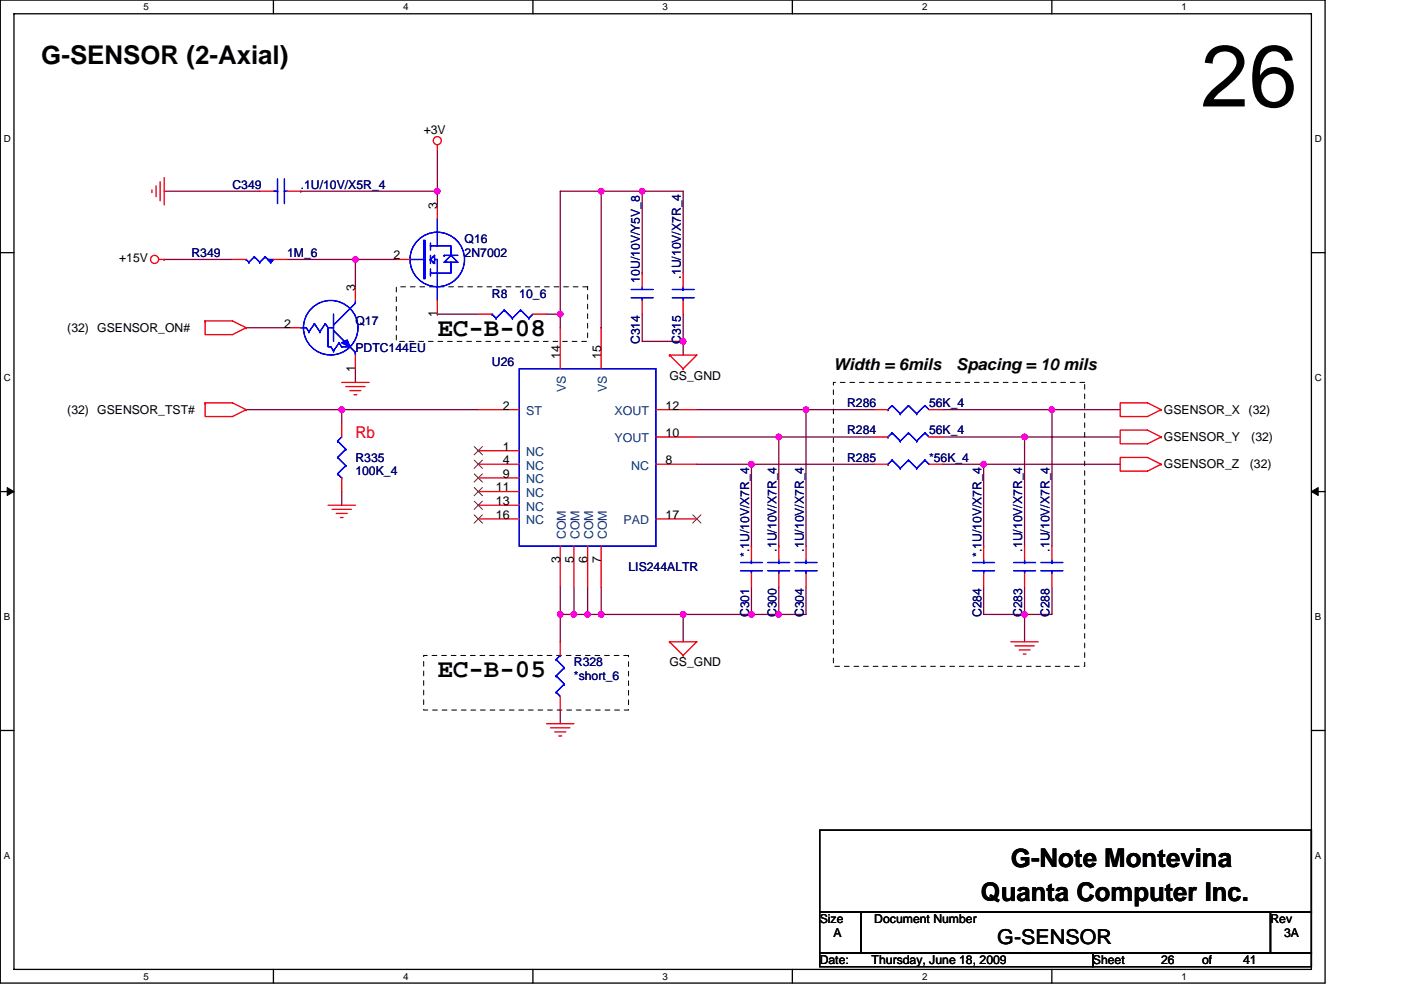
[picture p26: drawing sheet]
<svg xmlns="http://www.w3.org/2000/svg" width="297mm" height="210mm" viewBox="0 0 297 210" stroke-linecap="round" stroke-linejoin="round" font-family="sans-serif">
<defs><g id="words">
<text font-size="18.5" x="254.6" y="22.6">26</text>
<g font-size="5.5">
<text x="8.8" y="13.7">G-SENSOR (2-Axial)</text>
<text x="92.7" y="71.2">EC-B-08</text>
<text x="92.7" y="143.6">EC-B-05</text>
<text x="214.3" y="183.9">G-Note Montevina</text>
<text x="208" y="191.2">Quanta Computer Inc.</text>
</g>
<text font-size="4.3" x="211.5" y="200.2">G-SENSOR</text>
<g font-size="3.5">
<text x="176.7" y="78.5">Width = 6mils</text>
<text x="202.8" y="78.5">Spacing = 10 mils</text>
</g>
<text font-size="3.5" fill="#f00" x="75.3" y="92.9">Rb</text>
<g font-size="2.6">
<text x="89.8" y="28.4">+3V</text>
<text x="92.7" y="44.3" transform="rotate(-90 92.7 44.3)">3</text>
<text x="25.2" y="55.6">+15V</text>
<text x="83.4" y="55">2</text>
<text x="75.3" y="61.7" transform="rotate(-90 75.3 61.7)">3</text>
<text x="14.3" y="70.4">(32) GSENSOR_ON#</text>
<text x="60.3" y="69.5">2</text>
<text x="92.7" y="67.2" transform="rotate(-90 92.7 67.2)">1</text>
<text x="118.8" y="76.2" transform="rotate(-90 118.8 76.2)">14</text>
<text x="127.4" y="76.2" transform="rotate(-90 127.4 76.2)">15</text>
<text x="75.3" y="78.8" transform="rotate(-90 75.3 78.8)">1</text>
<text x="141.9" y="80.5">GS_GND</text>
<text x="14.3" y="87.8">(32) GSENSOR_TST#</text>
<text x="106.6" y="86.9">2</text>
<text x="141.1" y="86.9">12</text>
<text x="246.8" y="87.8">GSENSOR_X</text>
<text x="264.7" y="87.8">(32)</text>
<text x="106.6" y="95.6">1</text>
<text x="141.1" y="92.7">10</text>
<text x="246.8" y="93.6">GSENSOR_Y</text>
<text x="265.3" y="93.6">(32)</text>
<text x="106.6" y="98.4">4</text>
<text x="106.6" y="101.3">9</text>
<text x="141.1" y="98.4">8</text>
<text x="246.8" y="99.4">GSENSOR_Z</text>
<text x="265" y="99.4">(32)</text>
<text x="105.2" y="104.2">11</text>
<text x="105.2" y="107.1">13</text>
<text x="105.2" y="110">16</text>
<text x="141.1" y="110">17</text>
<text x="118.8" y="119.3" transform="rotate(-90 118.8 119.3)">3</text>
<text x="121.7" y="119.3" transform="rotate(-90 121.7 119.3)">5</text>
<text x="124.6" y="119.3" transform="rotate(-90 124.6 119.3)">6</text>
<text x="127.4" y="119.3" transform="rotate(-90 127.4 119.3)">7</text>
<text x="141.9" y="141.4">GS_GND</text>
<text x="173.8" y="195.8">Size</text>
<text x="185.4" y="195.8">Document Number</text>
<text x="269.4" y="195.8">Rev</text>
<text x="176.7" y="198.7">A</text>
<text x="272.2" y="198.7">3A</text>
<text x="173.8" y="204.5">Date:</text>
<text x="184.8" y="204.5">Thursday, June 18, 2009</text>
<text x="231.7" y="204.5">Sheet</text>
<text x="246.2" y="204.5">26</text>
<text x="254.9" y="204.5">of</text>
<text x="263.6" y="204.5">41</text>
</g>
<g font-size="2.6" fill="#000080">
<text x="49.3" y="40">C349</text>
<text x="63.8" y="40">.1U/10V/X5R_4</text>
<text x="98.5" y="51.6">Q16</text>
<text x="40.6" y="54.5">R349</text>
<text x="60.9" y="54.5">1M_6</text>
<text x="98.5" y="54.5">2N7002</text>
<text x="135.7" y="60" transform="rotate(-90 135.7 60)">10U/10V/Y5V_8</text>
<text x="144.4" y="59.1" transform="rotate(-90 144.4 59.1)">.1U/10V/X7R_4</text>
<text x="104.3" y="63.2">R8</text>
<text x="110.1" y="63.2">10_6</text>
<text x="75.3" y="69">Q17</text>
<text x="75.3" y="74.7">PDTC144EU</text>
<text x="104.3" y="77.6">U26</text>
<text x="135.7" y="73" transform="rotate(-90 135.7 73)">C314</text>
<text x="144.4" y="73" transform="rotate(-90 144.4 73)">C315</text>
<text x="179.6" y="86.3">R286</text>
<text x="197" y="86.3">56K_4</text>
<text x="179.6" y="92.1">R284</text>
<text x="197" y="92.1">56K_4</text>
<text x="75.3" y="97.9">R335</text>
<text x="75.3" y="100.8">100K_4</text>
<text x="179.6" y="97.9">R285</text>
<text x="197" y="97.9">*56K_4</text>
<text x="158.8" y="118.2" transform="rotate(-90 158.8 118.2)">*.1U/10V/X7R_4</text>
<text x="164.6" y="117" transform="rotate(-90 164.6 117)">.1U/10V/X7R_4</text>
<text x="170.4" y="117" transform="rotate(-90 170.4 117)">.1U/10V/X7R_4</text>
<text x="208.1" y="118.2" transform="rotate(-90 208.1 118.2)">*.1U/10V/X7R_4</text>
<text x="216.7" y="117" transform="rotate(-90 216.7 117)">.1U/10V/X7R_4</text>
<text x="222.5" y="117" transform="rotate(-90 222.5 117)">.1U/10V/X7R_4</text>
<text x="133.3" y="121.1">LIS244ALTR</text>
<text x="158.8" y="130.9" transform="rotate(-90 158.8 130.9)">C301</text>
<text x="164.6" y="130.9" transform="rotate(-90 164.6 130.9)">C300</text>
<text x="170.4" y="130.9" transform="rotate(-90 170.4 130.9)">C304</text>
<text x="208.1" y="130.9" transform="rotate(-90 208.1 130.9)">C284</text>
<text x="216.7" y="130.9" transform="rotate(-90 216.7 130.9)">C283</text>
<text x="222.5" y="130.9" transform="rotate(-90 222.5 130.9)">C288</text>
<text x="121.7" y="141.4">R328</text>
<text x="121.7" y="144.2">*short_6</text>
</g>
<g font-size="2.6" fill="#004080">
<text x="120" y="83.2" transform="rotate(-90 120 83.2)">VS</text>
<text x="128.7" y="83.2" transform="rotate(-90 128.7 83.2)">VS</text>
<text x="111.5" y="88.1">ST</text>
<text x="130.3" y="88.1">XOUT</text>
<text x="130.3" y="93.9">YOUT</text>
<text x="111.5" y="96.8">NC</text>
<text x="111.5" y="99.6">NC</text>
<text x="133.8" y="99.6">NC</text>
<text x="111.5" y="102.5">NC</text>
<text x="111.5" y="105.4">NC</text>
<text x="111.5" y="108.3">NC</text>
<text x="111.5" y="111.2">NC</text>
<text x="132.2" y="111.2">PAD</text>
<text x="120" y="114.4" transform="rotate(-90 120 114.4)">COM</text>
<text x="122.9" y="114.4" transform="rotate(-90 122.9 114.4)">COM</text>
<text x="125.8" y="114.4" transform="rotate(-90 125.8 114.4)">COM</text>
<text x="128.7" y="114.4" transform="rotate(-90 128.7 114.4)">COM</text>
</g>
<g font-size="2.1">
<text x="30.5" y="2.2">5</text>
<text x="85.5" y="2.2">4</text>
<text x="140.5" y="2.2">3</text>
<text x="195.5" y="2.2">2</text>
<text x="250.5" y="2.2">1</text>
<text x=".8" y="30.1">D</text>
<text x="278.8" y="30.1">D</text>
<text x=".8" y="80.8">C</text>
<text x="278.8" y="80.8">C</text>
<text x=".8" y="131.4">B</text>
<text x="278.8" y="131.4">B</text>
<text x=".8" y="182.1">A</text>
<text x="278.8" y="182.1">A</text>
<text x="30.5" y="207.8">5</text>
<text x="85.5" y="207.8">4</text>
<text x="140.5" y="207.8">3</text>
<text x="195.5" y="207.8">2</text>
<text x="250.5" y="207.8">1</text>
</g>
</g></defs>
<path d="M.1 0h280.8v208.5h-280.8zM3 2.9h275v202.7h-275z" fill="none" stroke="#000" stroke-width=".28"/>
<g fill="#fff">
<path d="M30.5 .3h1.1v2.3h-1.1z"/>
<path d="M30.5 205.9h1.1v2.3h-1.1z"/>
</g>
<path d="M58 0v2.9M58 205.6v2.9" fill="none" stroke="#000" stroke-width=".28"/>
<g fill="#fff">
<path d="M85.5 .3h1.1v2.3h-1.1z"/>
<path d="M85.5 205.9h1.1v2.3h-1.1z"/>
</g>
<path d="M113 0v2.9M113 205.6v2.9" fill="none" stroke="#000" stroke-width=".28"/>
<g fill="#fff">
<path d="M140.5 .3h1.1v2.3h-1.1z"/>
<path d="M140.5 205.9h1.1v2.3h-1.1z"/>
</g>
<path d="M168 0v2.9M168 205.6v2.9" fill="none" stroke="#000" stroke-width=".28"/>
<g fill="#fff">
<path d="M195.5 .3h1.2v2.3h-1.2z"/>
<path d="M195.5 205.9h1.2v2.3h-1.2z"/>
</g>
<path d="M223 0v2.9M223 205.6v2.9" fill="none" stroke="#000" stroke-width=".28"/>
<g fill="#fff">
<path d="M250.5 .3h1.2v2.3h-1.2z"/>
<path d="M250.5 205.9h1.2v2.3h-1.2z"/>
<path d="M.8 28.3h1.5v2.3h-1.5z"/>
<path d="M278.8 28.3h1.5v2.3h-1.5z"/>
<path d="M.8 78.9h1.5v2.3h-1.5z"/>
<path d="M278.8 78.9h1.5v2.3h-1.5z"/>
</g>
<path d="M.1 53.6h2.9M278 53.6h2.9" fill="none" stroke="#000" stroke-width=".28"/>
<g fill="#fff">
<path d="M.8 129.6h1.4v2.3h-1.4z"/>
<path d="M278.8 129.6h1.4v2.3h-1.4z"/>
</g>
<path d="M.1 104.3h2.9M278 104.3h2.9" fill="none" stroke="#000" stroke-width=".28"/>
<path d="M1.5 103.4l1.5 .9-1.5 .8zM278 104.3l1.5-.9v1.7z" fill="#000" stroke="#000" stroke-width=".21"/>
<g fill="#fff">
<path d="M.8 180.3h1.4v2.3h-1.4z"/>
<path d="M278.8 180.3h1.4v2.3h-1.4z"/>
</g>
<path d="M.1 154.9h2.9M278 154.9h2.9M173.8 176.1h104.2v17.3h-104.2zM173.8 193.4h8.7v8.7h-8.7zM182.5 193.4h86.9v8.7h-86.9zM269.4 193.4h8.6v8.7h-8.6zM173.8 202.1h57.9v2.9h-57.9zM231.7 202.1h46.3v2.9h-46.3z" fill="none" stroke="#000" stroke-width=".28"/>
<g fill="none" stroke="#800040" stroke-width=".28">
<path d="M92.7 31.9v8.7M34.8 55h14.5M34.8 40.6h20.3M60.9 55h14.5M63.8 40.6h.1M63.8 40.6h28.9M75.4 55v5.8M75.4 55h.1M75.4 55h8.6M92.7 40.6v2.9M127.5 40.6h-8.7v26M127.5 40.6h8.7"/>
<path d="M127.5 40.6v28.9M136.2 40.6h8.6v17.3M136.2 57.9h.1M136.2 40.6v17.3M52.2 69.5h8.7M75.4 78.2v2.9M92.7 66.6h.1M92.7 66.6h8.7M115.9 66.6h2.9M118.8 66.6h.1M118.8 66.6v2.9M127.5 69.5h.1"/>
<path d="M136.2 66.6v5.8h8.6M144.8 72.4h.1M144.8 72.4v2.9M144.8 66.6v5.8M52.2 86.9h20.3M72.5 86.9v2.9M72.5 86.9h.1M72.5 86.9h28.9M147.7 92.7h17.4M147.7 98.5h11.6M147.7 86.9h23.2M159.3 98.5h26.1"/>
<path d="M159.3 98.5v17.3M165.1 92.7h20.3M165.1 92.7v23.1M170.9 86.9v28.9M170.9 86.9h.1M170.9 86.9h14.5M199.9 98.5h8.7M199.9 86.9h23.1M199.9 92.7h17.3M208.6 98.5h28.9M208.6 98.5v17.3M217.2 92.7h.1"/>
<path d="M217.2 92.7h20.3M217.2 92.7v23.1M223 86.9h.1M223 86.9v28.9M223 86.9h14.5M72.5 104.3v2.9M159.3 115.8h.1M165.1 115.8h.1M208.6 115.8h.1M118.8 130.3h.1M118.8 130.3v5.8M118.8 130.3h5.8"/>
<path d="M118.8 124.5v5.8M121.7 124.5v5.8M121.7 130.3h.1M124.6 130.3h.1M124.6 130.3h2.9M124.6 124.5v5.8M127.5 130.3h.1M127.5 130.3h17.3M127.5 124.5v5.8M144.8 130.3v5.8M144.8 130.3h20.3M159.3 130.3h.1"/>
<path d="M159.3 124.5v5.8M165.1 124.5v5.8M165.1 130.3h.1M170.9 124.5v5.8h-5.8M208.6 124.5v5.8h8.6M217.2 130.3h.1M217.2 130.3v5.8M217.2 124.5v5.8M223 124.5v5.8h-5.8M118.8 150.6v2.9"/>
</g>
<g fill="#f0f" stroke="#f0f" stroke-width=".28">
<circle cx="223" cy="86.9" r=".57"/>
<circle cx="217.2" cy="92.7" r=".57"/>
<circle cx="170.9" cy="86.9" r=".57"/>
<circle cx="144.8" cy="72.4" r=".57"/>
<circle cx="124.6" cy="130.3" r=".57"/>
<circle cx="118.8" cy="66.6" r=".57"/>
<circle cx="127.5" cy="130.3" r=".57"/>
<circle cx="72.5" cy="86.9" r=".57"/>
<circle cx="127.5" cy="40.6" r=".57"/>
<circle cx="136.1" cy="40.6" r=".57"/>
<circle cx="118.8" cy="130.3" r=".57"/>
<circle cx="217.2" cy="130.3" r=".57"/>
<circle cx="121.7" cy="130.3" r=".57"/>
<circle cx="144.8" cy="130.3" r=".57"/>
<circle cx="165.1" cy="92.7" r=".57"/>
<circle cx="159.3" cy="98.5" r=".57"/>
<circle cx="159.3" cy="130.3" r=".57"/>
<circle cx="165.1" cy="130.3" r=".57"/>
<circle cx="208.5" cy="98.5" r=".57"/>
<circle cx="75.3" cy="55" r=".57"/>
<circle cx="92.7" cy="40.6" r=".57"/>
</g>
<g fill="none" stroke="#f00" stroke-width=".28">
<path d="M33.1 39.4v2.3M33.9 38.5v4.1M34.8 37.7v5.8M92.7 30.7v1.2M32.2 40.3v.6M33.7 55h1.1M34.8 55h.1M49.3 55h2.9M55.1 40.6h2.9M58 55h2.9M60.9 40.6h2.9M84 55h2.9"/>
<path d="M92.7 43.5v2.9M136.2 57.9v2.9M144.8 57.9v2.9M43.5 68.1h5.8l2.9 1.4M43.5 68.1v2.9h5.8l2.9-1.5M43.5 68.1h.1M52.2 69.5h.1M60.9 69.5h2.9M75.4 60.8v2.9M75.4 75.3v2.9M92.7 63.7v2.9M101.4 66.6h2.9"/>
<path d="M113 66.6h2.9M118.8 69.5v8.7M127.5 69.5v8.7M136.2 63.7v2.9M141.9 75.3h5.8l-2.9 2.9M141.9 75.3h.1M141.9 75.3l2.9 2.9M144.8 78.2h.1M144.8 63.7v2.9M43.5 85.4h5.8l2.9 1.5M43.5 85.4v2.9h5.8l2.9-1.4M43.5 85.4h.1"/>
<path d="M52.2 86.9h.1M72.5 81.1h5.7M72.5 89.8v2.9M73.3 82h4.1M74.2 82.8h2.3M75.1 83.7h.5M101.4 95.6h8.7M101.4 86.9h8.7M101.4 98.5h8.7M139.1 92.7h8.6M139.1 86.9h8.6M139.1 98.5h8.6"/>
<path d="M185.4 92.7h2.9M185.4 86.9h2.9M185.4 98.5h2.9M197 92.7h2.9M197 86.9h2.9M197 98.5h2.9M237.5 91.2h5.8l2.9 1.5-2.9 1.4h-5.8zM237.5 85.4h5.8l2.9 1.5-2.9 1.4h-5.8zM237.5 97h5.8l2.9 1.5-2.9 1.4h-5.8zM246.2 92.7h.1M246.2 86.9h.1M246.2 98.5h.1"/>
<path d="M69.6 107.2h5.8M70.4 108h4.1M71.3 108.9h2.3M72.2 109.8h.5M72.5 101.4v2.9M101.4 101.4h8.7M101.4 104.3h8.7M101.4 107.2h8.7M101.4 110.1h8.7M118.8 115.8v8.7M121.7 115.8v8.7M124.6 115.8v8.7"/>
<path d="M127.5 115.8v8.7M139.1 110.1h8.6M159.3 115.8v2.9M165.1 115.8v2.9M170.9 115.8v2.9M208.6 115.8v2.9M217.2 115.8v2.9M223 115.8v2.9M118.8 136.1v2.9M141.9 136.1h5.8l-2.9 2.9M141.9 136.1h.1M141.9 136.1l2.9 2.9"/>
<path d="M144.8 139h.1M159.3 121.6v2.9M165.1 121.6v2.9M170.9 121.6v2.9M208.6 121.6v2.9M214.3 136.1h5.8M215.2 137h4.1M216.1 137.9h2.3M217 138.7h.5M217.2 121.6v2.9M223 121.6v2.9M115.9 153.5h5.8"/>
<path d="M116.8 154.4h4M117.6 155.2h2.3M118.5 156.1h.6M118.8 147.7v2.9"/>
<circle cx="92.7" cy="29.8" r=".86"/>
<circle cx="32.8" cy="55" r=".86"/>
</g>
<path d="M84 60.8h40.6v11.6h-40.6zM176.7 81.1h53.3v60.2h-53.3zM89.8 139h43.5v11.6h-43.5z" fill="none" stroke="#000" stroke-width=".21" stroke-dasharray="1 1 1 1 1 1 1 1"/>
<g fill="#00f" stroke="#00f" stroke-width=".28">
<path d="M72.5 72.7l1.1-.6 .6 1.5z" fill-rule="evenodd"/>
<path d="M72.5 72.7l1.1-.6 .6 1.5z" fill-rule="evenodd"/>
<path d="M56.8 55h1.2l-.6 .6z" fill-rule="evenodd"/>
<path d="M56.8 55h1.2l-.6 .6z" fill-rule="evenodd"/>
</g>
<g fill="none" stroke="#00f" stroke-width=".28">
<path d="M58.8 38v5.2M60.3 38v5.2M52.2 55h.1M52.2 55l.6 .6M52.8 55.6h.1M53.9 54.5h.1M53.9 54.5l1.2 1.1M53.9 54.5l-1.1 1.1M55.1 55.6h.1M56.2 54.5h.1M56.2 54.5l1.2 1.1M56.2 54.5l-1.1 1.1"/>
<path d="M57.4 55.6h.1M58 55l-.6 .6M58 40.6h.8M58.8 40.6h.1M60.3 40.6h.6M86.9 55h2.9M89.8 51h.3v8.1h-.3zM91.3 52.2h1.4M91.3 55h.1M91.3 55l.8 .9v-.9M91.3 55l.8-.8v.8M91.3 54.2v.8"/>
<path d="M91.3 55v.9M91.3 57.1v1.4M91.3 51.6v.6M91.3 52.2v.8M91.9 55.6h.1M92.1 55h.6v8.7M92.7 46.4v5.8M92.7 52.2h2.9v2M94.2 54.2h.1M94.2 54.2h1.4M95.6 55.6v2.3h-4.3M95.6 54.2l1.5 1.4h-2.6"/>
<path d="M95.6 54.2l-1.4 1.4h.6M95.6 54.2h1.5M63.8 69.5h1.1l.6 .9M65.5 70.4h.1M66.7 68.6h.1M66.7 68.6l-1.2 1.8M66.7 68.6l1.1 1.8M67.8 70.4h.1M69 68.6h.1M69 68.6l-1.2 1.8M69 68.6l.6 .9M69.6 69.5h1.1"/>
<path d="M69.6 69.5v4.1h.5l.6 .8M70.7 66.6v5.8M70.7 74.4h.1M70.7 70.1l2.3 2.3M71.9 72.7h.1M71.9 72.7l.6 .9h1.7l1.2 1.1M71.9 72.7l-1.2 1.7M73 72.4h.1M75.4 74.7v.6M75.4 74.7h.1M75.4 63.7v.6l-4.7 4.6M104.3 66.6h.1"/>
<path d="M104.3 66.6l.9 .9M105.2 67.5h.1M106.9 65.8h.1M106.9 65.8l1.7 1.7M106.9 65.8l-1.7 1.7M108.6 67.5h.1M110.1 78.2h29v37.6h-29zM110.4 65.8h.1M110.4 65.8l1.7 1.7M110.4 65.8l-1.8 1.7M112.1 67.5h.1M113 66.6l-.9 .9"/>
<path d="M133.8 63.1h4.7M133.8 61.4h4.7M136.2 60.8v.6M136.2 63.1h.1M136.2 63.1v.6M142.5 61.4h4.7M142.5 63.1h4.7M144.8 63.1v.6M144.8 61.4h.1M144.8 60.8v.6M71.6 93.6h.1M71.6 97h.1"/>
<path d="M71.6 93.6l1.7 1.7M71.6 97l1.7 1.8M72.5 92.7l-.9 .9M73.3 95.3h.1M73.3 98.8h.1M73.3 95.3l-1.7 1.7M73.3 98.8l-1.7 1.7M188.3 92.7h.1M188.3 98.5h.1M188.3 86.9h.1M189.1 91.8h.1M189.1 97.6h.1"/>
<path d="M189.1 86h.1M189.1 91.8l1.8 1.8M189.1 91.8l-.8 .9M189.1 97.6l1.8 1.7M189.1 97.6l-.8 .9M189.1 86l1.8 1.8M189.1 86l-.8 .9M190.9 93.6h.1M190.9 99.3h.1M190.9 87.8h.1M192.6 91.8h.1M192.6 97.6h.1"/>
<path d="M192.6 86h.1M192.6 91.8l1.7 1.8M192.6 91.8l-1.7 1.8M192.6 97.6l1.7 1.7M192.6 97.6l-1.7 1.7M192.6 86l1.7 1.8M192.6 86l-1.7 1.8M194.3 93.6h.1M194.3 99.3h.1M194.3 87.8h.1M196.1 91.8h.1M196.1 97.6h.1"/>
<path d="M196.1 86h.1M196.1 91.8l.9 .9M196.1 91.8l-1.8 1.8M196.1 97.6l.9 .9M196.1 97.6l-1.8 1.7M196.1 86l.9 .9M196.1 86l-1.8 1.8M71.6 100.5h.1M71.6 100.5l.9 .9M72.5 101.4h.1M157 119.3h4.6M159.3 119.3h.1"/>
<path d="M159.3 118.7v.6M162.8 119.3h4.6M165.1 119.3h.1M165.1 118.7v.6M168.6 119.3h4.6M170.9 119.3h.1M170.9 118.7v.6M206.2 119.3h4.7M208.6 119.3h.1M208.6 118.7v.6M214.9 119.3h4.7M217.2 119.3h.1"/>
<path d="M217.2 118.7v.6M220.7 119.3h4.6M223 119.3h.1M223 118.7v.6M117.9 139.9h.1M117.9 139.9l1.8 1.7M118.8 139h.1M118.8 139l-.9 .9M157 121.1h4.6M159.3 121.1v.5M162.8 121.1h4.6M165.1 121.1v.5"/>
<path d="M168.6 121.1h4.6M170.9 121.1v.5M206.2 121.1h4.7M208.6 121.1v.5M214.9 121.1h4.7M217.2 121.1v.5M220.7 121.1h4.6M223 121.1v.5M117.9 146.8h.1M117.9 143.4h.1M117.9 146.8l.9 .9M117.9 143.4l1.8 1.7"/>
<path d="M119.7 145.1h.1M119.7 141.6h.1M119.7 145.1l-1.8 1.7M119.7 141.6l-1.8 1.8"/>
<circle cx="92.7" cy="55" r="5.8"/>
<circle cx="70.1" cy="69.5" r="5.8"/>
</g>
<g fill="none" stroke="#804000" stroke-width=".21">
<path d="M100.5 94.7l1.8 1.8M100.5 97.6l1.8 1.8M102.3 94.7l-1.8 1.8M102.3 97.6l-1.8 1.8M100.5 100.5l1.8 1.8M100.5 103.4l1.8 1.8M100.5 106.3l1.8 1.8M100.5 109.2l1.8 1.8M102.3 100.5l-1.8 1.8M102.3 103.4l-1.8 1.8M102.3 106.3l-1.8 1.8M102.3 109.2l-1.8 1.8"/>
<path d="M146.9 109.2l1.7 1.8M148.6 109.2l-1.7 1.8"/>
</g>
<use href="#words"/>
</svg>
